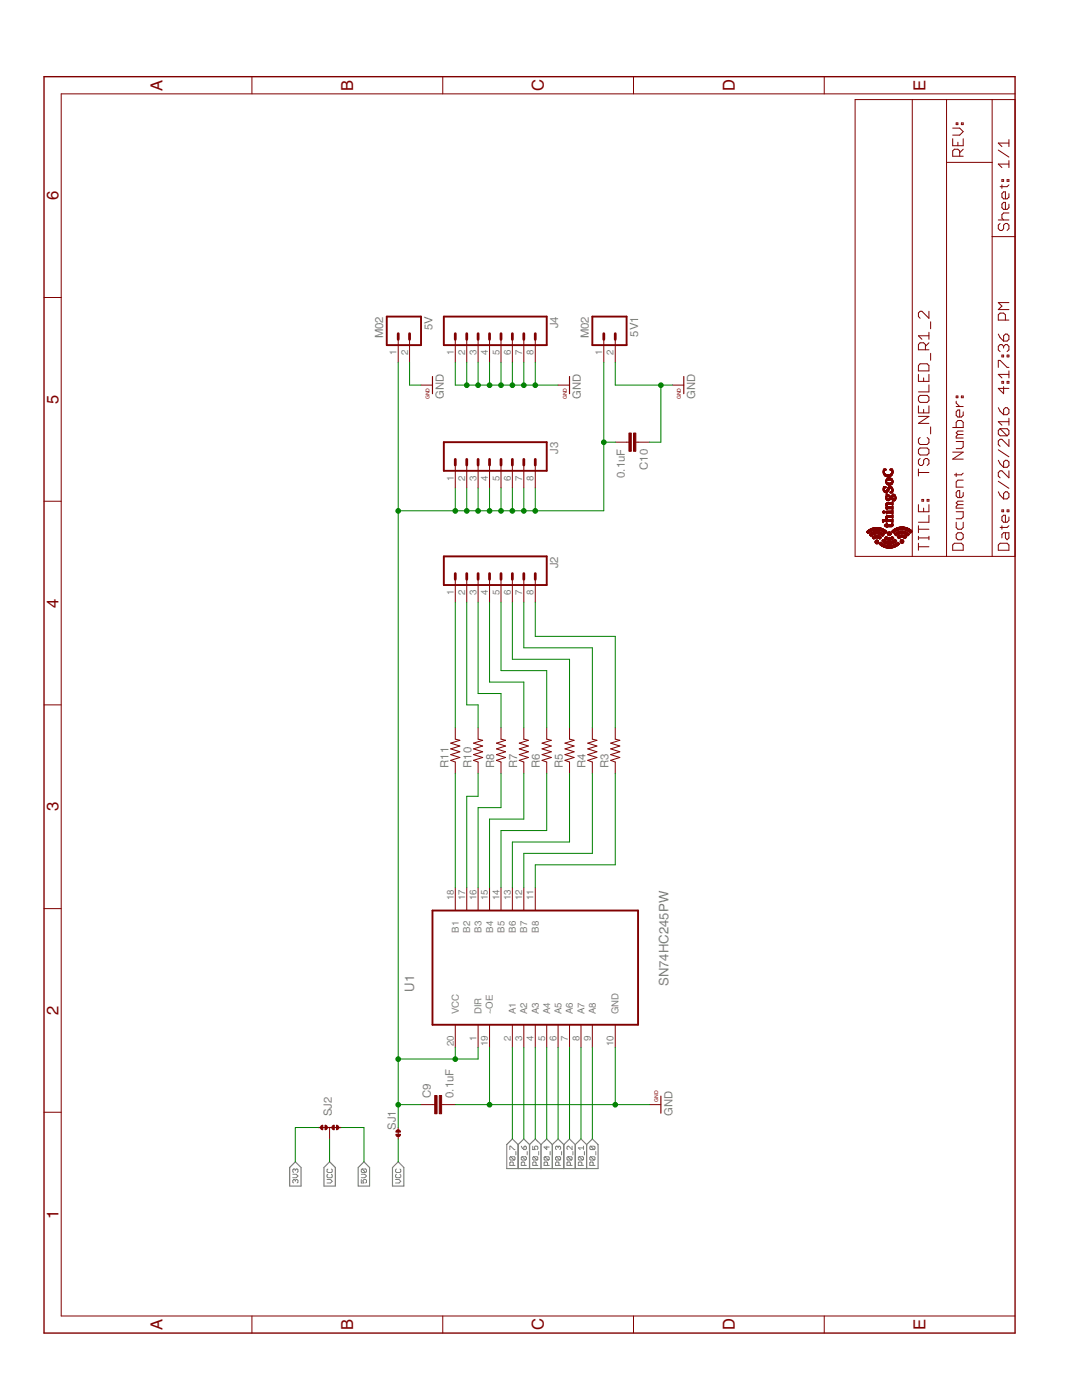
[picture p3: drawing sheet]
<svg xmlns="http://www.w3.org/2000/svg" width="216mm" height="279mm" viewBox="0 0 216 279" stroke-linecap="round" stroke-linejoin="round" font-family="sans-serif">
<defs><g id="words">
<g font-size="3.8" fill="#800000">
<text x="32.4" y="18.1" transform="rotate(-90 32.4 18.1)">A</text>
<text x="70.5" y="18.1" transform="rotate(-90 70.5 18.1)">B</text>
<text x="108.5" y="18.2" transform="rotate(-90 108.5 18.2)">C</text>
<text x="146.6" y="18.2" transform="rotate(-90 146.6 18.2)">D</text>
<text x="184.7" y="18.1" transform="rotate(-90 184.7 18.1)">E</text>
<text x="11.7" y="40" transform="rotate(-90 11.7 40)">6</text>
<text x="11.7" y="80.6" transform="rotate(-90 11.7 80.6)">5</text>
<text x="11.7" y="121.3" transform="rotate(-90 11.7 121.3)">4</text>
<text x="11.7" y="161.9" transform="rotate(-90 11.7 161.9)">3</text>
<text x="11.7" y="202.6" transform="rotate(-90 11.7 202.6)">2</text>
<text x="11.7" y="243.2" transform="rotate(-90 11.7 243.2)">1</text>
<text x="32.4" y="265.4" transform="rotate(-90 32.4 265.4)">A</text>
<text x="70.5" y="265.4" transform="rotate(-90 70.5 265.4)">B</text>
<text x="108.5" y="265.5" transform="rotate(-90 108.5 265.5)">C</text>
<text x="146.6" y="265.5" transform="rotate(-90 146.6 265.5)">D</text>
<text x="184.7" y="265.4" transform="rotate(-90 184.7 265.4)">E</text>
</g>
<g font-size="3" fill="#808080">
<text x="82.7" y="197.9" transform="rotate(-90 82.7 197.9)">U1</text>
<text x="133.4" y="196.8" transform="rotate(-90 133.4 196.8)">SN74HC245PW</text>
</g>
<g font-size="2.6" fill="#808080">
<text x="86.3" y="65.9" transform="rotate(-90 86.3 65.9)">5V</text>
<text x="111.4" y="65.5" transform="rotate(-90 111.4 65.5)">J4</text>
<text x="76.5" y="67.5" transform="rotate(-90 76.5 67.5)">M02</text>
<text x="117.5" y="67.5" transform="rotate(-90 117.5 67.5)">M02</text>
<text x="127.3" y="67.2" transform="rotate(-90 127.3 67.2)">5V1</text>
<text x="88.6" y="79.6" transform="rotate(-90 88.6 79.6)">GND</text>
<text x="115.9" y="79.6" transform="rotate(-90 115.9 79.6)">GND</text>
<text x="138.7" y="79.6" transform="rotate(-90 138.7 79.6)">GND</text>
<text x="111.4" y="90.6" transform="rotate(-90 111.4 90.6)">J3</text>
<text x="124.7" y="95.4" transform="rotate(-90 124.7 95.4)">0.1uF</text>
<text x="129.2" y="93.7" transform="rotate(-90 129.2 93.7)">C10</text>
<text x="111.4" y="113.4" transform="rotate(-90 111.4 113.4)">J2</text>
<text x="89.5" y="153.2" transform="rotate(-90 89.5 153.2)">R11</text>
<text x="94.1" y="153.2" transform="rotate(-90 94.1 153.2)">R10</text>
<text x="98.6" y="153.2" transform="rotate(-90 98.6 153.2)">R8</text>
<text x="103.2" y="153.2" transform="rotate(-90 103.2 153.2)">R7</text>
<text x="107.7" y="153.2" transform="rotate(-90 107.7 153.2)">R6</text>
<text x="112.3" y="153.2" transform="rotate(-90 112.3 153.2)">R5</text>
<text x="116.9" y="153.2" transform="rotate(-90 116.9 153.2)">R4</text>
<text x="121.4" y="153.2" transform="rotate(-90 121.4 153.2)">R3</text>
<text x="85.9" y="219.1" transform="rotate(-90 85.9 219.1)">C9</text>
<text x="90.5" y="219.1" transform="rotate(-90 90.5 219.1)">0.1uF</text>
<text x="66.2" y="222.7" transform="rotate(-90 66.2 222.7)">SJ2</text>
<text x="79" y="225.5" transform="rotate(-90 79 225.5)">SJ1</text>
<text x="134.2" y="222.7" transform="rotate(-90 134.2 222.7)">GND</text>
</g>
<g font-size="2.2" fill="#808080">
<text x="79.1" y="70.9" transform="rotate(-90 79.1 70.9)">1</text>
<text x="81.4" y="70.9" transform="rotate(-90 81.4 70.9)">2</text>
<text x="90.5" y="70.9" transform="rotate(-90 90.5 70.9)">1</text>
<text x="92.8" y="70.9" transform="rotate(-90 92.8 70.9)">2</text>
<text x="95.1" y="70.9" transform="rotate(-90 95.1 70.9)">3</text>
<text x="97.4" y="70.9" transform="rotate(-90 97.4 70.9)">4</text>
<text x="99.6" y="70.9" transform="rotate(-90 99.6 70.9)">5</text>
<text x="101.9" y="70.9" transform="rotate(-90 101.9 70.9)">6</text>
<text x="104.2" y="70.9" transform="rotate(-90 104.2 70.9)">7</text>
<text x="106.5" y="70.9" transform="rotate(-90 106.5 70.9)">8</text>
<text x="120.2" y="70.9" transform="rotate(-90 120.2 70.9)">1</text>
<text x="122.4" y="70.9" transform="rotate(-90 122.4 70.9)">2</text>
<text x="90.5" y="96" transform="rotate(-90 90.5 96)">1</text>
<text x="92.8" y="96" transform="rotate(-90 92.8 96)">2</text>
<text x="95.1" y="96" transform="rotate(-90 95.1 96)">3</text>
<text x="97.4" y="96" transform="rotate(-90 97.4 96)">4</text>
<text x="99.6" y="96" transform="rotate(-90 99.6 96)">5</text>
<text x="101.9" y="96" transform="rotate(-90 101.9 96)">6</text>
<text x="104.2" y="96" transform="rotate(-90 104.2 96)">7</text>
<text x="106.5" y="96" transform="rotate(-90 106.5 96)">8</text>
<text x="90.5" y="118.8" transform="rotate(-90 90.5 118.8)">1</text>
<text x="92.8" y="118.8" transform="rotate(-90 92.8 118.8)">2</text>
<text x="95.1" y="118.8" transform="rotate(-90 95.1 118.8)">3</text>
<text x="97.4" y="118.8" transform="rotate(-90 97.4 118.8)">4</text>
<text x="99.6" y="118.8" transform="rotate(-90 99.6 118.8)">5</text>
<text x="101.9" y="118.8" transform="rotate(-90 101.9 118.8)">6</text>
<text x="104.2" y="118.8" transform="rotate(-90 104.2 118.8)">7</text>
<text x="106.5" y="118.8" transform="rotate(-90 106.5 118.8)">8</text>
<text x="90.5" y="179.6" transform="rotate(-90 90.5 179.6)">18</text>
<text x="92.8" y="179.6" transform="rotate(-90 92.8 179.6)">17</text>
<text x="95.1" y="179.6" transform="rotate(-90 95.1 179.6)">16</text>
<text x="97.4" y="179.6" transform="rotate(-90 97.4 179.6)">15</text>
<text x="99.6" y="179.6" transform="rotate(-90 99.6 179.6)">14</text>
<text x="101.9" y="179.6" transform="rotate(-90 101.9 179.6)">13</text>
<text x="104.2" y="179.6" transform="rotate(-90 104.2 179.6)">12</text>
<text x="106.5" y="179.6" transform="rotate(-90 106.5 179.6)">11</text>
<text x="91.5" y="186.2" transform="rotate(-90 91.5 186.2)">B1</text>
<text x="93.8" y="186.2" transform="rotate(-90 93.8 186.2)">B2</text>
<text x="96.1" y="186.2" transform="rotate(-90 96.1 186.2)">B3</text>
<text x="98.4" y="186.2" transform="rotate(-90 98.4 186.2)">B4</text>
<text x="100.7" y="186.2" transform="rotate(-90 100.7 186.2)">B5</text>
<text x="102.9" y="186.2" transform="rotate(-90 102.9 186.2)">B6</text>
<text x="105.2" y="186.2" transform="rotate(-90 105.2 186.2)">B7</text>
<text x="107.5" y="186.2" transform="rotate(-90 107.5 186.2)">B8</text>
<text x="91.5" y="202.4" transform="rotate(-90 91.5 202.4)">VCC</text>
<text x="96.1" y="202.4" transform="rotate(-90 96.1 202.4)">DIR</text>
<text x="98.4" y="202.4" transform="rotate(-90 98.4 202.4)">~OE</text>
<text x="102.9" y="202.4" transform="rotate(-90 102.9 202.4)">A1</text>
<text x="105.2" y="202.4" transform="rotate(-90 105.2 202.4)">A2</text>
<text x="107.5" y="202.4" transform="rotate(-90 107.5 202.4)">A3</text>
<text x="109.8" y="202.4" transform="rotate(-90 109.8 202.4)">A4</text>
<text x="112" y="202.4" transform="rotate(-90 112 202.4)">A5</text>
<text x="114.3" y="202.4" transform="rotate(-90 114.3 202.4)">A6</text>
<text x="116.6" y="202.4" transform="rotate(-90 116.6 202.4)">A7</text>
<text x="118.9" y="202.4" transform="rotate(-90 118.9 202.4)">A8</text>
<text x="123.4" y="202.4" transform="rotate(-90 123.4 202.4)">GND</text>
<text x="90.5" y="208.8" transform="rotate(-90 90.5 208.8)">20</text>
<text x="95.1" y="207.7" transform="rotate(-90 95.1 207.7)">1</text>
<text x="97.4" y="208.8" transform="rotate(-90 97.4 208.8)">19</text>
<text x="101.9" y="207.7" transform="rotate(-90 101.9 207.7)">2</text>
<text x="104.2" y="207.7" transform="rotate(-90 104.2 207.7)">3</text>
<text x="106.5" y="207.7" transform="rotate(-90 106.5 207.7)">4</text>
<text x="108.8" y="207.7" transform="rotate(-90 108.8 207.7)">5</text>
<text x="111" y="207.7" transform="rotate(-90 111 207.7)">6</text>
<text x="113.3" y="207.7" transform="rotate(-90 113.3 207.7)">7</text>
<text x="115.6" y="207.7" transform="rotate(-90 115.6 207.7)">8</text>
<text x="117.9" y="207.7" transform="rotate(-90 117.9 207.7)">9</text>
<text x="122.4" y="208.8" transform="rotate(-90 122.4 208.8)">10</text>
</g>
<g font-size="1.2" fill="#800000">
<text x="85.7" y="79.7" transform="rotate(-90 85.7 79.7)">GND</text>
<text x="113.1" y="79.7" transform="rotate(-90 113.1 79.7)">GND</text>
<text x="135.9" y="79.7" transform="rotate(-90 135.9 79.7)">GND</text>
<text x="131.3" y="219.9" transform="rotate(-90 131.3 219.9)">GND</text>
</g>
</g></defs>
<g fill="none" stroke="#808080" stroke-width=".23">
<path d="M58.9 231.9l1.2 1.1v3.7h-2.3v-3.7zM65.8 231.9l1.1 1.1v3.7h-2.3v-3.7zM71.5 233l1.1-1.1 1.1 1.1v3.7h-2.2zM78.3 233l1.2-1.1 1.1 1.1v3.7h-2.3zM103.4 228.4l-1.2-1.1-1.1 1.1v4.8h18.2v-4.8l-1.1-1.1-1.1 1.1M103.4 228.4l1.1-1.1 1.2 1.1M103.4 228.4v4.8M105.7 228.4l1.1-1.1 1.1 1.1M105.7 228.4v4.8M107.9 228.4l1.2-1.1 1.1 1.1M107.9 228.4v4.8M110.2 228.4l1.2-1.1 1.1 1.1"/>
<path d="M110.2 228.4v4.8M112.5 228.4l1.1-1.1 1.2 1.1M112.5 228.4v4.8M114.8 228.4l1.1-1.1 1.2 1.1M114.8 228.4v4.8M117.1 228.4v4.8"/>
</g>
<g fill="none" stroke="#808080" stroke-width=".2">
<path d="M58.4 234.4h.7l.4 .3-.4 .3h-.7M58.9 235.6l-.1-.2-.4 .2v.3l.2 .2M58.9 235.6l.2-.2 .4 .2v.3l-.2 .2M58.9 233.5l-.1-.2-.4 .2v.3l.2 .2M58.9 233.5l.2-.2 .4 .2v.3l-.2 .2M58.9 233.5v.1M58.9 235.6v.2M65.3 235.4h.7l.3 .4-.3 .3h-.7M65.4 234.4l-.1 .1v.4l.1 .1h.7l.2-.1v-.4l-.2-.1M65.4 233.3l-.1 .2v.3l.1 .2h.7l.2-.2v-.3l-.2-.2M72.1 235.4v.7h.5l-.2-.3 .2-.4h.4l.1 .2v.3l-.1 .2M72.1 234.4h.7l.3 .3-.3 .3h-.7"/>
<path d="M72.3 233.3l-.2 .2v.3l.2 .2h.7M72.3 233.3h.7l.1 .2v.3l-.1 .2M72.3 233.3l.7 .7M78.9 235.4h.7l.4 .4-.4 .3h-.7M79.1 234.4l-.2 .1v.4l.2 .1h.7l.2-.1v-.4l-.2-.1M79.1 233.3l-.2 .2v.3l.2 .2h.7l.2-.2v-.3l-.2-.2M101.7 229.4v-.7l1.1 .7M101.9 230.8l-.2 .2v.4l.2 .1h.7M101.9 230.8h.7l.2 .2v.4l-.2 .1M101.9 230.8l.7 .7M102.4 232.6v-.5l-.2-.2h-.3l-.2 .2v.5h1.1M102.9 229.8v.7"/>
<path d="M104 228.7l.5 .7M104.2 230.8l-.2 .2v.4l.2 .1h.7M104.2 230.8h.7l.1 .2v.4l-.1 .1M104.2 230.8l.7 .7M104.5 228.9l.4-.2 .1 .2v.4l-.1 .1h-.4zM104.7 232.6v-.5l-.2-.2h-.3l-.2 .2v.5h1M105.2 229.8v.7M106.3 228.7v.7h.5l-.2-.3 .2-.4h.3l.2 .2v.4l-.2 .1M106.5 230.8l-.2 .2v.4l.2 .1h.6M106.5 230.8h.6l.2 .2v.4l-.2 .1M106.5 230.8l.6 .7M107 232.6v-.5l-.2-.2h-.3l-.2 .2v.5h1"/>
<path d="M107.5 229.8v.7M108.7 230.8l-.1 .2v.4l.1 .1h.7M108.7 230.8h.7l.2 .2v.4l-.2 .1M108.7 230.8l.7 .7M109.1 228.7v.7l-.5-.5h1M109.3 232.6v-.5l-.2-.2h-.4l-.1 .2v.5h1M109.8 229.8v.7M111 230.8l-.2 .2v.4l.2 .1h.7M111 230.8h.7l.2 .2v.4l-.2 .1M111 230.8l.7 .7M111.4 228.9l-.2-.2-.4 .2v.4l.2 .1M111.4 228.9l.1-.2 .4 .2v.4l-.2 .1"/>
<path d="M111.4 228.9v.2M111.5 232.6v-.5l-.1-.2h-.4l-.2 .2v.5h1.1M112.1 229.8v.7M113.3 230.8l-.2 .2v.4l.2 .1h.7M113.3 230.8h.7l.2 .2v.4l-.2 .1M113.3 230.8l.7 .7M113.8 232.6v-.5l-.2-.2h-.3l-.2 .2v.5h1.1M114.2 228.7v.7l-.7-.7-.4 .2v.4l.2 .1M114.3 229.8v.7M115.6 230.8l-.2 .2v.4l.2 .1h.7M115.6 230.8h.7l.1 .2v.4l-.1 .1M115.6 230.8l.7 .7"/>
<path d="M116.1 232.6v-.5l-.2-.2h-.3l-.2 .2v.5h1M116.4 228.7v.7M116.4 229.1h-1l.4 .3M116.6 229.8v.7M117.9 228.7l-.2 .2v.4l.2 .1h.6M117.9 230.8l-.2 .2v.4l.2 .1h.6M117.9 230.8h.6l.2 .2v.4l-.2 .1M117.9 228.7h.6l.2 .2v.4l-.2 .1M117.9 230.8l.6 .7M117.9 228.7l.6 .7M118.4 232.6v-.5l-.2-.2h-.3l-.2 .2v.5h1M118.9 229.8v.7"/>
</g>
<g fill="none" stroke="#800000" stroke-width=".2">
<path d="M50.3 15.3v3.4M88.3 15.3v3.4M126.4 15.3v3.4M164.5 15.3v3.4M170.6 19.9h31.9v91.1h-31.9zM182 19.9v91.1M188.9 19.9v91.1M198 19.9v91.1M202.5 18.7h-190.3v243.9h190.3M188.9 32.4h9.1M190.1 27.7v1.4h2.1v-1.4M190.1 25.6h1.4l.7 .7-.7 .7h-1.4"/>
<path d="M190.8 24.5h.3v.4h-.3zM191.1 28.4v.7M191.5 31.2v-1.1l-.4-.3h-.7l-.3 .3v1.1h2.1M191.8 24.5h.4v.4h-.4zM192.2 29.8l-.7 .7M199.2 30l2.1 1.3M199.9 35.9h.4v.3h-.4zM199.9 36.9v.7M201 35.9h.3v.3h-.3zM201.3 27.9v1.4M201.3 32v1.4M201.3 38.7v.6l-.3 .4h-.7l-.4-.4v-.6l.4-.4h.3v1.4"/>
<path d="M201.3 36.9l-.3 .4h-1.4M201.3 32.7h-2.1l.7 .7M201.3 28.6h-2.1l.7 .7M8.8 59.4h3.4M198 47.2h4.5M199.2 43.9h2.1M199.6 44.6l-.4 .3v.7l.4 .4h.3l.4-.4v-.7l.3-.3h.4l.3 .3v.7l-.3 .4M201.3 40.7v.7l-.3 .4h-.7l-.4-.4v-.7l.4-.3h.3v1.4M201.3 42.5h-1l-.4 .3v.7l.4 .4M79.5 67.7v4.6M81.7 67.7v4.6M84 76.9h2.3"/>
<path d="M90.8 67.7v4.6M93.1 67.7v4.6M95.4 67.7v4.6M97.7 67.7v4.6M100 67.7v4.6M102.2 67.7v4.6M104.5 67.7v4.6M106.8 67.7v4.6M111.4 76.9h2.2M120.5 67.7v4.6M122.8 67.7v4.6M134.2 76.9h2.2"/>
<path d="M183.3 74.7v1.4h2.1v-1.4M183.6 72.6h1.4l.4 .4v1h-2.1v-1zM183.6 78.9h1.4l.4 .3v.7l-.4 .4h-1.4l-.3-.4v-.7zM184.3 75.4v.7M184.7 69.8v-1l-.4-.4h-.7l-.3 .4v1h2.1M185.4 62.1v1.4l-1.4-1.4h-.4l-.3 .4v.7l.3 .3M185.4 66.3v1.4M185.4 76.8v1.4h-2.1M185.4 68.4l-.7 .7M185.4 67h-2.1l.7 .7M185.7 64.2v1.4M185.7 70.5v1.4"/>
<path d="M190.8 79h.3v.4h-.3zM191.8 79h.4v.4h-.4zM199.2 73.3v-1.4h.4l1.4 1.4h.3M199.2 66.7l.4 .7 .7 .7M199.9 70.9h.4v.3h-.4zM199.9 76.1h.4v.4h-.4zM200.3 67l.3-.3h.4l.3 .3v.7l-.3 .4h-.7zM200.3 69.1l.3-.3h.4l.3 .3v.7l-.3 .4M200.3 69.1l-.4-.3h-.3l-.4 .3v.7l.4 .4M200.3 69.1v.4M200.3 77.2v1.4l-1.1-1.1h2.1M200.6 63.9v-1.1l-.3-.3h-.7l-.4 .3v1.1h2.1"/>
<path d="M201 70.9h.3v.3h-.3zM201 76.1h.3v.4h-.3zM201.3 74v1.4M201.3 74.7h-2.1l.7 .7M201.3 60.4h-2.1l.7 .7-.7 .7h2.1M90.8 92.8v4.6M93.1 92.8v4.6M95.4 92.8v4.6M97.7 92.8v4.6M100 92.8v4.6M102.2 92.8v4.6M104.5 92.8v4.6"/>
<path d="M106.8 92.8v4.6M122.8 88.2h2.7M126.9 88.2h2.7M183.3 81v1.4h2.1v-1.4M183.3 93.6v1.4M183.3 94.3h2.1M183.3 83.1h2.1l-2.1 1.4h2.1M183.6 87.3l-.3 .4v.6l.3 .4h1.4l.4-.4v-.6l-.4-.4M183.6 89.4h1.4l.4 .3v.7l-.4 .4h-1.4l-.3-.4v-.7zM183.6 91.5l-.3 .3v.7l.3 .4h.4l.3-.4v-.7l.4-.3h.3l.4 .3v.7l-.4 .4M184 99.7h.3v.3h-.3zM184.3 81.7v.7"/>
<path d="M185 99.7h.4v.3h-.4zM185.7 85.2v1.4M190.1 85.3h2.1v-1l-.4-.4h-.7l-.3 .4v1M190.1 90.2h2.1l-2.1 1.4h2.1M190.8 88.1h1.4v1.1l-.4 .3h-1M190.8 80.1v.3l.7 .7M190.8 94.4v.7M190.8 81.1h1.4M191.1 86.7l-.3 .4v.3h1.4M191.1 86.7h1.1M192.2 82.2v.7l-.4 .3h-.7l-.3-.3v-.7l.3-.4h.4v1.4M192.2 98.3v.7l-.4 .3h-.7l-.3-.3v-.7l.3-.4h.4v1.4"/>
<path d="M192.2 95.8h-1.1l-.3 .4v1h1.4M192.2 94.4l-.4 .4h-1.4M192.2 86h-1.1l-.3 .4 .3 .3M199.2 98.1l.4 .7 .7 .8M199.2 96.1l2.1 1.4M199.2 91.9l.4 .7 .7 .7M199.2 89.8l2.1 1.4M199.2 81.4l.4 .7 .7 .7M199.6 85.6h1.4l.3 .3v.7l-.3 .4M199.6 85.6l-.4 .3v.7l.4 .4h1.4M199.6 85.6l1.4 1.4M200.3 81.7l.3-.3h.4l.3 .3v.7l-.3 .4h-.7z"/>
<path d="M200.3 92.2l.3-.3h.4l.3 .3v.7l-.3 .4h-.7zM200.3 98.5l.3-.4h.4l.3 .4v.7l-.3 .4h-.7zM201.3 83.5v1.4M201.3 87.7v1.4l-1.4-1.4h-.3l-.4 .3v.7l.4 .4M201.3 94v1.4l-1.4-1.4h-.3l-.4 .3v.7l.4 .4M201.3 84.2h-2.1l.7 .7M8.8 100h3.4M90.8 115.6v4.6M93.1 115.6v4.6M95.4 115.6v4.6M97.7 115.6v4.6M100 115.6v4.6"/>
<path d="M102.2 115.6v4.6M104.5 115.6v4.6M106.8 115.6v4.6M183.3 100.7v1.4h2.1v-1.4M183.3 109.1h2.1M183.3 104.9v1.4M183.3 107v.7M183.3 108.4v1.4M183.3 107.4h2.1M183.3 105.6h2.1M184.3 101.4v.7M185.4 102.8v1.4h-2.1"/>
<path d="M185.4 107v.7M190.4 108.4h1.4l.4 .4v1h-2.1v-1zM190.8 102.1h1.4v1.1l-.4 .3h-1M190.8 104.2v1.1l.3 .3h.7l.4-.3v-1.1M191.1 106.3h.7l.4 .4v.7l-.4 .3h-.7l-.3-.3v-.7zM191.1 100.7l-.3 .4v.3h1.4M191.1 100.7h1.1M192.2 100h-1.1l-.3 .4 .3 .3M199.2 108.8l.4-.4h1.4l.3 .4v1h-2.1zM199.9 101.8h.4v.3h-.4zM199.9 104.9v.7M200.6 106.3v1.1l.4 .3 .3-.3v-1.1h-1l-.4 .4v.7"/>
<path d="M201 101.8h.3v.3h-.3zM201.3 103.2v.7l-.3 .3h-.7l-.4-.3v-.7l.4-.4h.3v1.4M201.3 104.9l-.3 .4h-1.4M8.8 140.7h3.4M90.8 145.2v2.3l1 .2-1.9 .6 1.9 .6-1.9 .6 1.9 .5-1.9 .6 1.9 .6-1.9 .5 .9 .4v2.2M95.4 145.2v2.3l.9 .2-1.8 .6 1.8 .6-1.8 .6 1.8 .5-1.8 .6 1.8 .6-1.8 .5 .9 .4v2.2M100 145.2v2.3l.9 .2-1.8 .6 1.8 .6-1.8 .6 1.8 .5-1.8 .6 1.8 .6-1.8 .5 .9 .4v2.2M104.5 145.2v2.3l.9 .2-1.8 .6 1.8 .6-1.8 .6 1.8 .5-1.8 .6 1.8 .6-1.8 .5 .9 .4v2.2M109.1 145.2v2.3l.9 .2-1.8 .6 1.8 .6-1.8 .6 1.8 .5-1.8 .6 1.8 .6-1.8 .5 .9 .4v2.2M113.6 145.2v2.3l1 .2-1.9 .6 1.9 .6-1.9 .6 1.9 .5-1.9 .6 1.9 .6-1.9 .5 .9 .4v2.2M118.2 145.2v2.3l.9 .2-1.8 .6 1.8 .6-1.8 .6 1.8 .5-1.8 .6 1.8 .6-1.8 .5 .9 .4v2.2M122.8 145.2v2.3l.9 .2-1.8 .6 1.8 .6-1.8 .6 1.8 .5-1.8 .6 1.8 .6-1.8 .5 .9 .4v2.2"/>
<path d="M90.8 177.1v4.6M93.1 177.1v4.6M95.4 177.1v4.6M97.7 177.1v4.6M100 177.1v4.6M102.2 177.1v4.6M104.5 177.1v4.6M106.8 177.1v4.6M8.8 181.3h3.4M90.8 204.5v4.6M95.4 204.5v4.6M97.7 204.5v4.6"/>
<path d="M102.2 204.5v4.6M104.5 204.5v4.6M106.8 204.5v4.6M109.1 204.5v4.6M111.4 204.5v4.6M113.6 204.5v4.6M115.9 204.5v4.6M118.2 204.5v4.6M122.8 204.5v4.6M8.8 222h3.4M63.5 225h.7M65.3 225h.9"/>
<path d="M65.8 225v2.3M67.4 225h.7M79.5 225v.5M79.5 226.6v.7M84 220.5h2.7M88.1 220.5h2.7M129.6 220.5h2.3M50.3 262.6v3.4M88.3 262.6v3.4M126.4 262.6v3.4M164.5 262.6v3.4"/>
</g>
<path d="M77.2 63.2h6.8v5.7h-6.8zM88.6 63.2h20.5v5.7h-20.5zM118.2 63.2h6.8v5.7h-6.8zM88.6 88.2h20.5v5.8h-20.5zM88.6 111h20.5v5.8h-20.5zM86.3 181.7h41v22.8h-41z" fill="none" stroke="#800000" stroke-width=".38"/>
<path d="M8.8 15.3h193.7v250.7h-193.7z" fill="none" stroke="#800000" stroke-width=".28"/>
<path d="M86.3 75.1v3.5M113.6 75.1v3.5M136.4 75.1v3.5M131.9 218.8v3.4M63.5 225h4.6M79.5 225.9v.5" fill="none" stroke="#800000" stroke-width=".23"/>
<g fill="#800000" stroke="#800000" stroke-width=".2">
<path d="M87.7 218.6h.4v3.7h-.4z"/>
<path d="M86.7 218.6h.5v3.7h-.5z"/>
<path d="M181.9 106l.1 .1z"/>
<path d="M181.9 105.9v.3z"/>
<path d="M181.8 105.9l.1 .3z"/>
<path d="M181.8 105.8v.5z"/>
<path d="M181.7 105.8l.1 .5z"/>
<path d="M181.7 105.8l.1 .6z"/>
<path d="M181.7 105.7v.7z"/>
<path d="M181.6 105.7l.1 .7z"/>
<path d="M181.6 105.7l.1 .6z"/>
<path d="M181.6 105.7v.6z"/>
<path d="M181.5 105.6l.1 .7z"/>
<path d="M181.5 105.6v.7z"/>
<path d="M181.5 105.6v.6z"/>
<path d="M181.4 105.6l.1 .6z"/>
<path d="M181.4 106.6v.1z"/>
<path d="M181.4 105.6v.6z"/>
<path d="M181.4 106.5v.2z"/>
<path d="M181.4 105.5v.6z"/>
<path d="M181.3 106.5l.1 .2z"/>
<path d="M181.3 105.5l.1 .6z"/>
<path d="M181.3 106.5v.3z"/>
<path d="M181.3 105.5v.6z"/>
<path d="M181.3 106.4v.4z"/>
<path d="M181.2 106.4l.1 .4z"/>
<path d="M181.2 105.5l.1 .5z"/>
<path d="M181.2 106.4l.1 .5z"/>
<path d="M181.2 106.4v.5z"/>
<path d="M181.2 105.5v.5z"/>
<path d="M181.2 105.4v.6z"/>
<path d="M181.1 106.4l.1 .5z"/>
<path d="M181.1 105.4l.1 .6z"/>
<path d="M181.1 106.3l.1 .6z"/>
<path d="M181.1 106.3v.6z"/>
<path d="M181.1 105.4v.6z"/>
<path d="M181 106.3l.1 .6z"/>
<path d="M181 105.4l.1 .5z"/>
<path d="M181 106.3v.6z"/>
<path d="M181 105.4v.5z"/>
<path d="M181 106.3v.5z"/>
<path d="M180.9 106.3l.1 .5z"/>
<path d="M180.9 105.3l.1 .6z"/>
<path d="M180.9 106.2l.1 .6z"/>
<path d="M180.9 106.2v.6z"/>
<path d="M180.9 105.3v.6z"/>
<path d="M180.9 106.2v.5z"/>
<path d="M180.8 106.2l.1 .5z"/>
<path d="M180.8 105.3l.1 .5z"/>
<path d="M180.8 107.1l.1 .2z"/>
<path d="M180.8 107.1v.2z"/>
<path d="M180.8 106.2v.5z"/>
<path d="M180.8 105.3v.5z"/>
<path d="M180.7 107.1l.1 .2z"/>
<path d="M180.7 106.2l.1 .5z"/>
<path d="M180.7 105.3l.1 .5z"/>
<path d="M180.7 107l.1 .3z"/>
<path d="M180.7 107v.4z"/>
<path d="M180.7 106.2v.5z"/>
<path d="M180.7 105.3v.5z"/>
<path d="M180.7 106.1v.5z"/>
<path d="M180.6 107l.1 .4z"/>
<path d="M180.6 106.1l.1 .5z"/>
<path d="M180.6 105.3l.1 .5z"/>
<path d="M180.6 107l.1 .5z"/>
<path d="M180.6 107v.5z"/>
<path d="M180.6 106.1v.5z"/>
<path d="M180.6 105.2v.5z"/>
<path d="M180.6 106.9v.6z"/>
<path d="M180.5 106.9l.1 .6z"/>
<path d="M180.5 106.1l.1 .5z"/>
<path d="M180.5 105.2l.1 .5z"/>
<path d="M180.5 106.9v.5z"/>
<path d="M180.5 106v.6z"/>
<path d="M180.5 105.2v.5z"/>
<path d="M180.4 106.9l.1 .5z"/>
<path d="M180.4 106l.1 .6z"/>
<path d="M180.4 105.2l.1 .5z"/>
<path d="M180.4 106.9v.5z"/>
<path d="M180.4 106v.5z"/>
<path d="M180.4 105.2v.5z"/>
<path d="M180.3 106.8l.1 .6z"/>
<path d="M180.3 106l.1 .5z"/>
<path d="M180.3 105.2l.1 .5z"/>
<path d="M180.3 106.8l.1 .5z"/>
<path d="M180.3 107.9v.3z"/>
<path d="M180.3 106.8v.5z"/>
<path d="M180.3 106v.5z"/>
<path d="M180.3 105.2v.5z"/>
<path d="M180.2 107.8l.1 .5z"/>
<path d="M180.2 106.8l.1 .5z"/>
<path d="M180.2 106l.1 .5z"/>
<path d="M180.2 105.2l.1 .5z"/>
<path d="M180.2 107.8v.5z"/>
<path d="M180.2 106.8v.5z"/>
<path d="M180.2 106v.5z"/>
<path d="M180.2 105.2v.5z"/>
<path d="M180.1 107.8l.1 .6z"/>
<path d="M180.1 106.8l.1 .5z"/>
<path d="M180.1 106l.1 .5z"/>
<path d="M180.1 105.2l.1 .5z"/>
<path d="M180.1 107.7l.1 .7z"/>
<path d="M180.1 107.7v.7z"/>
<path d="M180.1 106.8v.5z"/>
<path d="M180.1 106v.5z"/>
<path d="M180.1 105.2v.5z"/>
<path d="M180 107.7l.1 .7z"/>
<path d="M180 106.8l.1 .5z"/>
<path d="M180 106l.1 .5z"/>
<path d="M180 105.2l.1 .5z"/>
<path d="M180 107.7v.7z"/>
<path d="M180 106.8v.5z"/>
<path d="M180 106v.5z"/>
<path d="M180 105.2v.5z"/>
<path d="M179.9 107.7l.1 .7z"/>
<path d="M179.9 106.8l.1 .5z"/>
<path d="M179.9 106l.1 .5z"/>
<path d="M179.9 105.2l.1 .5z"/>
<path d="M179.9 107.7v.7z"/>
<path d="M179.9 106.8v.5z"/>
<path d="M179.9 106v.5z"/>
<path d="M179.9 105.2v.5z"/>
<path d="M179.8 107.7l.1 .7z"/>
<path d="M179.8 106.8l.1 .5z"/>
<path d="M179.8 106l.1 .5z"/>
<path d="M179.8 105.2l.1 .5z"/>
<path d="M179.8 107.7v.7z"/>
<path d="M179.8 106.8v.5z"/>
<path d="M179.8 106v.5z"/>
<path d="M179.8 105.2v.5z"/>
<path d="M179.7 107.8l.1 .6z"/>
<path d="M179.7 106.8l.1 .5z"/>
<path d="M179.7 106l.1 .5z"/>
<path d="M179.7 105.2l.1 .5z"/>
<path d="M179.7 107.8l.1 .5z"/>
<path d="M179.7 107.8v.5z"/>
<path d="M179.7 106.8v.5z"/>
<path d="M179.7 106v.5z"/>
<path d="M179.7 105.2v.5z"/>
<path d="M179.7 107.9v.3z"/>
<path d="M179.6 107.9l.1 .3z"/>
<path d="M179.6 106.8l.1 .5z"/>
<path d="M179.6 106l.1 .5z"/>
<path d="M179.6 105.2l.1 .5z"/>
<path d="M179.6 106.8v.5z"/>
<path d="M179.6 106v.5z"/>
<path d="M179.6 105.2v.5z"/>
<path d="M179.6 106.8v.6z"/>
<path d="M179.5 106.9l.1 .5z"/>
<path d="M179.5 106l.1 .5z"/>
<path d="M179.5 105.2l.1 .5z"/>
<path d="M179.5 106.9v.5z"/>
<path d="M179.5 106v.5z"/>
<path d="M179.5 105.2v.5z"/>
<path d="M179.5 106v.6z"/>
<path d="M179.4 106.9l.1 .5z"/>
<path d="M179.4 106l.1 .6z"/>
<path d="M179.4 105.2l.1 .5z"/>
<path d="M179.4 108.5l.1 .1z"/>
<path d="M179.4 106.9l.1 .6z"/>
<path d="M179.4 106.1l.1 .5z"/>
<path d="M179.4 108.4v.2z"/>
<path d="M179.4 106.9v.6z"/>
<path d="M179.4 106.1v.5z"/>
<path d="M179.4 105.2v.5z"/>
<path d="M179.3 108.4l.1 .2z"/>
<path d="M179.3 106.9l.1 .6z"/>
<path d="M179.3 106.1l.1 .5z"/>
<path d="M179.3 105.2l.1 .5z"/>
<path d="M179.3 108.4l.1 .3z"/>
<path d="M179.3 107l.1 .5z"/>
<path d="M179.3 108.3v.4z"/>
<path d="M179.3 107v.5z"/>
<path d="M179.3 106.1v.5z"/>
<path d="M179.3 105.3v.5z"/>
<path d="M179.3 107v.4z"/>
<path d="M179.2 108.3l.1 .5z"/>
<path d="M179.2 107l.1 .4z"/>
<path d="M179.2 106.1l.1 .5z"/>
<path d="M179.2 105.3l.1 .5z"/>
<path d="M179.2 108.3v.5z"/>
<path d="M179.2 107v.4z"/>
<path d="M179.2 106.2v.5z"/>
<path d="M179.2 105.3v.5z"/>
<path d="M179.2 108.2v.6z"/>
<path d="M179.2 107v.3z"/>
<path d="M179.2 107.1v.2z"/>
<path d="M179.1 108.2l.1 .7z"/>
<path d="M179.1 107.1l.1 .2z"/>
<path d="M179.1 106.2l.1 .5z"/>
<path d="M179.1 105.3l.1 .5z"/>
<path d="M179.1 108.2v.7z"/>
<path d="M179.1 107.1v.2z"/>
<path d="M179.1 106.2v.5z"/>
<path d="M179.1 105.3v.5z"/>
<path d="M179.1 108.3v.6z"/>
<path d="M179 108.3l.1 .6z"/>
<path d="M179 106.2l.1 .5z"/>
<path d="M179 105.3l.1 .6z"/>
<path d="M179 106.2l.1 .6z"/>
<path d="M179 108.3v.6z"/>
<path d="M179 106.2v.6z"/>
<path d="M179 105.3v.6z"/>
<path d="M179 108.4v.5z"/>
<path d="M179 105.4v.5z"/>
<path d="M178.9 108.4l.1 .6z"/>
<path d="M178.9 106.3l.1 .5z"/>
<path d="M178.9 105.4l.1 .5z"/>
<path d="M178.9 108.4v.6z"/>
<path d="M178.9 106.3v.6z"/>
<path d="M178.9 105.4v.5z"/>
<path d="M178.9 107.9v.1z"/>
<path d="M178.8 108.5l.1 .5z"/>
<path d="M178.8 107.9l.1 .2z"/>
<path d="M178.8 106.3l.1 .6z"/>
<path d="M178.8 105.4l.1 .6z"/>
<path d="M178.8 108.5l.1 .6z"/>
<path d="M178.8 108.5v.6z"/>
<path d="M178.8 107.8v.3z"/>
<path d="M178.8 106.3v.6z"/>
<path d="M178.8 105.4v.6z"/>
<path d="M178.8 106.4v.5z"/>
<path d="M178.8 105.5v.5z"/>
<path d="M178.8 99.2v.3z"/>
<path d="M178.7 108.5l.1 .6z"/>
<path d="M178.7 107.8l.1 .3z"/>
<path d="M178.7 106.4l.1 .5z"/>
<path d="M178.7 105.5l.1 .5z"/>
<path d="M178.7 99.1l.1 .6z"/>
<path d="M178.7 108.5v.6z"/>
<path d="M178.7 107.7v.5z"/>
<path d="M178.7 106.4v.5z"/>
<path d="M178.7 105.5v.5z"/>
<path d="M178.7 99v.7z"/>
<path d="M178.7 108.6v.5z"/>
<path d="M178.7 106.4v.4z"/>
<path d="M178.7 99v.8z"/>
<path d="M178.6 108.6l.1 .5z"/>
<path d="M178.6 107.7l.1 .5z"/>
<path d="M178.6 106.4l.1 .4z"/>
<path d="M178.6 105.5l.1 .6z"/>
<path d="M178.6 98.9l.1 .9z"/>
<path d="M178.6 106.5l.1 .3z"/>
<path d="M178.6 108.6v.5z"/>
<path d="M178.6 107.7v.5z"/>
<path d="M178.6 106.5v.3z"/>
<path d="M178.6 105.5v.6z"/>
<path d="M178.6 98.8v1.1z"/>
<path d="M178.6 108.6v.6z"/>
<path d="M178.6 106.5v.2z"/>
<path d="M178.6 99.4v.5z"/>
<path d="M178.6 98.8v.4z"/>
<path d="M178.6 105.6v.5z"/>
<path d="M178.6 99.5v.4z"/>
<path d="M178.6 98.8v.3z"/>
<path d="M178.5 108.6l.1 .6z"/>
<path d="M178.5 107.7l.1 .6z"/>
<path d="M178.5 106.5l.1 .2z"/>
<path d="M178.5 105.5l.1 .6z"/>
<path d="M178.5 99.5l.1 .4z"/>
<path d="M178.5 98.8l.1 .3z"/>
<path d="M178.5 108.7l.1 .5z"/>
<path d="M178.5 106.6l.1 .1z"/>
<path d="M178.5 105.6l.1 .6z"/>
<path d="M178.5 98.7l.1 .3z"/>
<path d="M178.5 108.7v.5z"/>
<path d="M178.5 107.7v.6z"/>
<path d="M178.5 105.6v.6z"/>
<path d="M178.5 99.5v.4z"/>
<path d="M178.5 98.7v.4z"/>
<path d="M178.5 99.6v.3z"/>
<path d="M178.5 98.7v.3z"/>
<path d="M178.5 107.8v.6z"/>
<path d="M178.5 99.6v.4z"/>
<path d="M178.4 108.7l.1 .5z"/>
<path d="M178.4 107.8l.1 .5z"/>
<path d="M178.4 105.6l.1 .6z"/>
<path d="M178.4 99.6l.1 .4z"/>
<path d="M178.4 98.7l.1 .3z"/>
<path d="M178.4 108.7v.5z"/>
<path d="M178.4 107.8v.6z"/>
<path d="M178.4 105.6v.7z"/>
<path d="M178.4 99.6v.4z"/>
<path d="M178.4 98.7v.3z"/>
<path d="M178.4 99.6v.3z"/>
<path d="M178.4 105.7v.6z"/>
<path d="M178.3 108.7l.1 .5z"/>
<path d="M178.3 107.8l.1 .6z"/>
<path d="M178.3 105.7l.1 .6z"/>
<path d="M178.3 99.6l.1 .3z"/>
<path d="M178.3 98.6l.1 .4z"/>
<path d="M178.3 108.8l.1 .5z"/>
<path d="M178.3 107.9l.1 .5z"/>
<path d="M178.3 108.8v.5z"/>
<path d="M178.3 107.9v.5z"/>
<path d="M178.3 107.4v.1z"/>
<path d="M178.3 105.7v.6z"/>
<path d="M178.3 99.6v.3z"/>
<path d="M178.3 98.6v.4z"/>
<path d="M178.3 107.3v.2z"/>
<path d="M178.3 105.7v.7z"/>
<path d="M178.2 108.8l.1 .5z"/>
<path d="M178.2 107.9l.1 .5z"/>
<path d="M178.2 107.3l.1 .2z"/>
<path d="M178.2 105.7l.1 .7z"/>
<path d="M178.2 99.6l.1 .3z"/>
<path d="M178.2 98.6l.1 .4z"/>
<path d="M178.2 105.8l.1 .6z"/>
<path d="M178.2 108.8v.5z"/>
<path d="M178.2 107.9v.6z"/>
<path d="M178.2 107.3v.2z"/>
<path d="M178.2 105.8v.6z"/>
<path d="M178.2 99.6v.3z"/>
<path d="M178.2 98.6v.5z"/>
<path d="M178.2 107.2v.4z"/>
<path d="M178.2 105.8v.5z"/>
<path d="M178.2 104.6v.3z"/>
<path d="M178.2 99.5v.4z"/>
<path d="M178.2 98.7v.5z"/>
<path d="M178.2 97.7v.3z"/>
<path d="M178.2 96v.3z"/>
<path d="M178.2 94v.3z"/>
<path d="M178.1 108.8l.1 .5z"/>
<path d="M178.1 108l.1 .5z"/>
<path d="M178.1 107.2l.1 .4z"/>
<path d="M178.1 105.8l.1 .5z"/>
<path d="M178.1 104.5l.1 .5z"/>
<path d="M178.1 103.6l.1 .7z"/>
<path d="M178.1 102.7l.1 .7z"/>
<path d="M178.1 101.8l.1 .8z"/>
<path d="M178.1 101l.1 .7z"/>
<path d="M178.1 100.1l.1 .7z"/>
<path d="M178.1 99.5l.1 .3z"/>
<path d="M178.1 98.7l.1 .6z"/>
<path d="M178.1 97.5l.1 .6z"/>
<path d="M178.1 95.9l.1 .5z"/>
<path d="M178.1 93.9l.1 .6z"/>
<path d="M178.1 108.8v.5z"/>
<path d="M178.1 108v.5z"/>
<path d="M178.1 107.1v.5z"/>
<path d="M178.1 105.9v.4z"/>
<path d="M178.1 104.4v.6z"/>
<path d="M178.1 103.6v.7z"/>
<path d="M178.1 102.7v.7z"/>
<path d="M178.1 101.8v.8z"/>
<path d="M178.1 101v.7z"/>
<path d="M178.1 100.1v.7z"/>
<path d="M178.1 99.5v.3z"/>
<path d="M178.1 98.7v.7z"/>
<path d="M178.1 97.5v.7z"/>
<path d="M178.1 95.8v.6z"/>
<path d="M178.1 93.7v.9z"/>
<path d="M178.1 104.4v.7z"/>
<path d="M178.1 98.7v1.1z"/>
<path d="M178.1 97.4v.9z"/>
<path d="M178.1 95.8v.7z"/>
<path d="M178.1 105.9v.3z"/>
<path d="M178.1 98.7v1z"/>
<path d="M178.1 97.4v1z"/>
<path d="M178.1 95.7v.8z"/>
<path d="M178.1 93.6v1.1z"/>
<path d="M178 108.9l.1 .4z"/>
<path d="M178 108l.1 .5z"/>
<path d="M178 107.1l.1 .5z"/>
<path d="M178 105.9l.1 .3z"/>
<path d="M178 104.4l.1 .7z"/>
<path d="M178 103.6l.1 .7z"/>
<path d="M178 102.7l.1 .7z"/>
<path d="M178 101.8l.1 .8z"/>
<path d="M178 101l.1 .7z"/>
<path d="M178 100.1l.1 .7z"/>
<path d="M178 98.7l.1 1z"/>
<path d="M178 97.3l.1 1.1z"/>
<path d="M178 95.7l.1 .8z"/>
<path d="M178 93.6l.1 1.1z"/>
<path d="M178 108.8l.1 .5z"/>
<path d="M178 107.1l.1 .6z"/>
<path d="M178 106l.1 .2z"/>
<path d="M178 98.8l.1 .9z"/>
<path d="M178 95.6l.1 1z"/>
<path d="M178 108.8v.5z"/>
<path d="M178 108v.5z"/>
<path d="M178 107.1v.6z"/>
<path d="M178 106v.2z"/>
<path d="M178 104.4v.7z"/>
<path d="M178 103.7v.4z"/>
<path d="M178 102.9v.4z"/>
<path d="M178 102v.4z"/>
<path d="M178 101.2v.3z"/>
<path d="M178 100.3v.4z"/>
<path d="M178 98.8v.9z"/>
<path d="M178 97.3v1.1z"/>
<path d="M178 96.2v.4z"/>
<path d="M178 95.6v.4z"/>
<path d="M178 93.6v1.2z"/>
<path d="M178 106v.1z"/>
<path d="M178 102.9v.3z"/>
<path d="M178 97.9v.5z"/>
<path d="M178 97.3v.4z"/>
<path d="M178 94.3v.5z"/>
<path d="M178 93.6v.4z"/>
<path d="M177.9 108.8l.1 .5z"/>
<path d="M177.9 108l.1 .5z"/>
<path d="M177.9 107.1l.1 .6z"/>
<path d="M177.9 104.6l.1 .5z"/>
<path d="M177.9 103.7l.1 .4z"/>
<path d="M177.9 102.9l.1 .3z"/>
<path d="M177.9 102l.1 .4z"/>
<path d="M177.9 101.2l.1 .3z"/>
<path d="M177.9 100.3l.1 .4z"/>
<path d="M177.9 98.9l.1 .8z"/>
<path d="M177.9 98l.1 .4z"/>
<path d="M177.9 97.2l.1 .4z"/>
<path d="M177.9 96.3l.1 .3z"/>
<path d="M177.9 95.6l.1 .3z"/>
<path d="M177.9 94.3l.1 .5z"/>
<path d="M177.9 93.6l.1 .3z"/>
<path d="M177.9 108.9l.1 .4z"/>
<path d="M177.9 108.1l.1 .5z"/>
<path d="M177.9 107.2l.1 .5z"/>
<path d="M177.9 104.7l.1 .4z"/>
<path d="M177.9 99l.1 .7z"/>
<path d="M177.9 98.1l.1 .3z"/>
<path d="M177.9 96.3l.1 .4z"/>
<path d="M177.9 95.5l.1 .4z"/>
<path d="M177.9 94.4l.1 .4z"/>
<path d="M177.9 108.9v.4z"/>
<path d="M177.9 108.1v.5z"/>
<path d="M177.9 107.2v.5z"/>
<path d="M177.9 104.7v.4z"/>
<path d="M177.9 103.7v.4z"/>
<path d="M177.9 102.9v.3z"/>
<path d="M177.9 102v.4z"/>
<path d="M177.9 101.2v.3z"/>
<path d="M177.9 100.3v.4z"/>
<path d="M177.9 99.1v.6z"/>
<path d="M177.9 98.1v.3z"/>
<path d="M177.9 97.2v.4z"/>
<path d="M177.9 96.3v.4z"/>
<path d="M177.9 95.5v.4z"/>
<path d="M177.9 94.4v.5z"/>
<path d="M177.9 93.6v.3z"/>
<path d="M177.9 108.1v.4z"/>
<path d="M177.9 99.2v.5z"/>
<path d="M177.9 94.5v.4z"/>
<path d="M177.9 108.9v.5z"/>
<path d="M177.9 99.4v.3z"/>
<path d="M177.9 97.2v.3z"/>
<path d="M177.8 108.9l.1 .5z"/>
<path d="M177.8 108.1l.1 .5z"/>
<path d="M177.8 107.2l.1 .5z"/>
<path d="M177.8 104.7l.1 .4z"/>
<path d="M177.8 103.7l.1 .4z"/>
<path d="M177.8 102.9l.1 .3z"/>
<path d="M177.8 102l.1 .4z"/>
<path d="M177.8 101.2l.1 .3z"/>
<path d="M177.8 100.3l.1 .4z"/>
<path d="M177.8 99.4l.1 .3z"/>
<path d="M177.8 98.1l.1 .3z"/>
<path d="M177.8 97.2l.1 .3z"/>
<path d="M177.8 96.4l.1 .3z"/>
<path d="M177.8 95.5l.1 .4z"/>
<path d="M177.8 94.5l.1 .4z"/>
<path d="M177.8 93.6l.1 .3z"/>
<path d="M177.8 108.9v.5z"/>
<path d="M177.8 108.1v.5z"/>
<path d="M177.8 107.2v.5z"/>
<path d="M177.8 104.8v.3z"/>
<path d="M177.8 103.7v.4z"/>
<path d="M177.8 102.9v.3z"/>
<path d="M177.8 102v.4z"/>
<path d="M177.8 101.2v.3z"/>
<path d="M177.8 100.3v.4z"/>
<path d="M177.8 99.4v.3z"/>
<path d="M177.8 98.1v.3z"/>
<path d="M177.8 97.1v.4z"/>
<path d="M177.8 96.4v.3z"/>
<path d="M177.8 95.5v.4z"/>
<path d="M177.8 94.6v.4z"/>
<path d="M177.8 93.6v.3z"/>
<path d="M177.8 107.3v.5z"/>
<path d="M177.8 106.4v.2z"/>
<path d="M177.8 99.5v.2z"/>
<path d="M177.8 96.4v.4z"/>
<path d="M177.8 95.5v.3z"/>
<path d="M177.8 93.6v.2z"/>
<path d="M177.8 106.3v.4z"/>
<path d="M177.7 108.9l.1 .5z"/>
<path d="M177.7 108.1l.1 .5z"/>
<path d="M177.7 107.3l.1 .5z"/>
<path d="M177.7 106.3l.1 .4z"/>
<path d="M177.7 104.8l.1 .3z"/>
<path d="M177.7 103.7l.1 .4z"/>
<path d="M177.7 102.9l.1 .3z"/>
<path d="M177.7 102l.1 .4z"/>
<path d="M177.7 101.2l.1 .3z"/>
<path d="M177.7 100.3l.1 .4z"/>
<path d="M177.7 99.5l.1 .1z"/>
<path d="M177.7 98.1l.1 .3z"/>
<path d="M177.7 97.1l.1 .4z"/>
<path d="M177.7 96.4l.1 .4z"/>
<path d="M177.7 95.4l.1 .4z"/>
<path d="M177.7 94.6l.1 .4z"/>
<path d="M177.7 93.6l.1 .2z"/>
<path d="M177.7 99.4l.1 .2z"/>
<path d="M177.7 108.9v.5z"/>
<path d="M177.7 108.1v.5z"/>
<path d="M177.7 107.3v.5z"/>
<path d="M177.7 106.3v.5z"/>
<path d="M177.7 104.8v.3z"/>
<path d="M177.7 103.7v.4z"/>
<path d="M177.7 102.9v.3z"/>
<path d="M177.7 102v.4z"/>
<path d="M177.7 101.2v.3z"/>
<path d="M177.7 100.3v.4z"/>
<path d="M177.7 99.4v.2z"/>
<path d="M177.7 98.1v.3z"/>
<path d="M177.7 97.1v.4z"/>
<path d="M177.7 96.4v.4z"/>
<path d="M177.7 95.4v.4z"/>
<path d="M177.7 94.6v.4z"/>
<path d="M177.7 93.6v.2z"/>
<path d="M177.7 106.2v.6z"/>
<path d="M177.7 94.6v.5z"/>
<path d="M177.7 99.2v.4z"/>
<path d="M177.7 94.7v.4z"/>
<path d="M177.6 108.9l.1 .5z"/>
<path d="M177.6 108.1l.1 .5z"/>
<path d="M177.6 107.3l.1 .5z"/>
<path d="M177.6 106.2l.1 .6z"/>
<path d="M177.6 104.8l.1 .3z"/>
<path d="M177.6 103.7l.1 .4z"/>
<path d="M177.6 102.9l.1 .3z"/>
<path d="M177.6 102l.1 .4z"/>
<path d="M177.6 101.2l.1 .3z"/>
<path d="M177.6 100.3l.1 .4z"/>
<path d="M177.6 99.1l.1 .5z"/>
<path d="M177.6 98.1l.1 .3z"/>
<path d="M177.6 97.1l.1 .4z"/>
<path d="M177.6 96.4l.1 .4z"/>
<path d="M177.6 95.4l.1 .4z"/>
<path d="M177.6 94.7l.1 .4z"/>
<path d="M177.6 93.6l.1 .2z"/>
<path d="M177.6 99l.1 .7z"/>
<path d="M177.6 108.9v.5z"/>
<path d="M177.6 108.1v.5z"/>
<path d="M177.6 107.3v.5z"/>
<path d="M177.6 106.2v.7z"/>
<path d="M177.6 104.8v.3z"/>
<path d="M177.6 103.7v.4z"/>
<path d="M177.6 102.9v.3z"/>
<path d="M177.6 102v.4z"/>
<path d="M177.6 101.2v.3z"/>
<path d="M177.6 100.3v.4z"/>
<path d="M177.6 99v.7z"/>
<path d="M177.6 98.1v.3z"/>
<path d="M177.6 97.1v.4z"/>
<path d="M177.6 96.4v.4z"/>
<path d="M177.6 95.4v.4z"/>
<path d="M177.6 94.7v.4z"/>
<path d="M177.6 93.6v.2z"/>
<path d="M177.5 108.9l.1 .5z"/>
<path d="M177.5 108.1l.1 .5z"/>
<path d="M177.5 107.3l.1 .5z"/>
<path d="M177.5 106.2l.1 .7z"/>
<path d="M177.5 104.8l.1 .3z"/>
<path d="M177.5 103.7l.1 .4z"/>
<path d="M177.5 102.9l.1 .3z"/>
<path d="M177.5 102l.1 .4z"/>
<path d="M177.5 101.2l.1 .3z"/>
<path d="M177.5 100.3l.1 .4z"/>
<path d="M177.5 98.9l.1 .9z"/>
<path d="M177.5 97.1l.1 .4z"/>
<path d="M177.5 96.4l.1 .4z"/>
<path d="M177.5 95.4l.1 .4z"/>
<path d="M177.5 94.7l.1 .4z"/>
<path d="M177.5 108.9v.5z"/>
<path d="M177.5 108.1v.5z"/>
<path d="M177.5 107.3v.5z"/>
<path d="M177.5 106.2v.7z"/>
<path d="M177.5 104.8v.3z"/>
<path d="M177.5 103.7v.4z"/>
<path d="M177.5 102.9v.3z"/>
<path d="M177.5 102v.4z"/>
<path d="M177.5 101.2v.3z"/>
<path d="M177.5 100.3v.4z"/>
<path d="M177.5 99.4v.4z"/>
<path d="M177.5 98.9v.4z"/>
<path d="M177.5 97.1v.5z"/>
<path d="M177.5 96.4v.4z"/>
<path d="M177.5 95.4v.4z"/>
<path d="M177.5 94.7v.4z"/>
<path d="M177.5 98.9v.3z"/>
<path d="M177.5 107.4v.4z"/>
<path d="M177.4 108.9l.1 .5z"/>
<path d="M177.4 108.1l.1 .5z"/>
<path d="M177.4 107.3l.1 .5z"/>
<path d="M177.4 106.1l.1 .8z"/>
<path d="M177.4 104.8l.1 .3z"/>
<path d="M177.4 103.7l.1 .4z"/>
<path d="M177.4 102.9l.1 .3z"/>
<path d="M177.4 102l.1 .4z"/>
<path d="M177.4 101.2l.1 .3z"/>
<path d="M177.4 100.3l.1 .4z"/>
<path d="M177.4 99.5l.1 .3z"/>
<path d="M177.4 98.8l.1 .4z"/>
<path d="M177.4 97.1l.1 .5z"/>
<path d="M177.4 96.4l.1 .4z"/>
<path d="M177.4 95.4l.1 .4z"/>
<path d="M177.4 94.7l.1 .4z"/>
<path d="M177.4 99.5l.1 .4z"/>
<path d="M177.4 97.1l.1 .6z"/>
<path d="M177.4 108.9v.5z"/>
<path d="M177.4 108.1v.5z"/>
<path d="M177.4 107.4v.4z"/>
<path d="M177.4 106.2v.7z"/>
<path d="M177.4 104.8v.3z"/>
<path d="M177.4 103.7v.4z"/>
<path d="M177.4 102.9v.3z"/>
<path d="M177.4 102v.4z"/>
<path d="M177.4 101.2v.3z"/>
<path d="M177.4 100.3v.4z"/>
<path d="M177.4 99.5v.4z"/>
<path d="M177.4 98.8v.4z"/>
<path d="M177.4 97.1v.6z"/>
<path d="M177.4 96.4v.4z"/>
<path d="M177.4 95.4v.4z"/>
<path d="M177.4 94.7v.4z"/>
<path d="M177.4 98.8v.3z"/>
<path d="M177.4 107.3v.5z"/>
<path d="M177.4 97.2v.6z"/>
<path d="M177.4 94.8v.3z"/>
<path d="M177.3 108.9l.1 .5z"/>
<path d="M177.3 108.1l.1 .5z"/>
<path d="M177.3 107.3l.1 .5z"/>
<path d="M177.3 106.2l.1 .7z"/>
<path d="M177.3 104.8l.1 .3z"/>
<path d="M177.3 103.7l.1 .4z"/>
<path d="M177.3 102.9l.1 .3z"/>
<path d="M177.3 102l.1 .4z"/>
<path d="M177.3 101.2l.1 .3z"/>
<path d="M177.3 100.3l.1 .4z"/>
<path d="M177.3 99.5l.1 .4z"/>
<path d="M177.3 98.8l.1 .3z"/>
<path d="M177.3 97.2l.1 .7z"/>
<path d="M177.3 96.4l.1 .4z"/>
<path d="M177.3 95.4l.1 .4z"/>
<path d="M177.3 94.8l.1 .4z"/>
<path d="M177.3 108.9v.5z"/>
<path d="M177.3 108.1v.5z"/>
<path d="M177.3 107.3v.5z"/>
<path d="M177.3 106.2v.7z"/>
<path d="M177.3 104.8v.3z"/>
<path d="M177.3 103.7v.4z"/>
<path d="M177.3 102.9v.3z"/>
<path d="M177.3 102v.4z"/>
<path d="M177.3 101.2v.3z"/>
<path d="M177.3 100.3v.4z"/>
<path d="M177.3 99.5v.4z"/>
<path d="M177.3 98.8v.3z"/>
<path d="M177.3 97.2v.7z"/>
<path d="M177.3 96.4v.4z"/>
<path d="M177.3 95.4v.4z"/>
<path d="M177.3 94.8v.4z"/>
<path d="M177.3 106.2v.6z"/>
<path d="M177.3 97.2v.8z"/>
<path d="M177.2 108.9l.1 .5z"/>
<path d="M177.2 108.1l.1 .5z"/>
<path d="M177.2 107.3l.1 .5z"/>
<path d="M177.2 106.2l.1 .6z"/>
<path d="M177.2 104.8l.1 .3z"/>
<path d="M177.2 103.7l.1 .4z"/>
<path d="M177.2 102.9l.1 .3z"/>
<path d="M177.2 102l.1 .4z"/>
<path d="M177.2 101.2l.1 .3z"/>
<path d="M177.2 100.3l.1 .4z"/>
<path d="M177.2 99.5l.1 .4z"/>
<path d="M177.2 98.8l.1 .3z"/>
<path d="M177.2 97.2l.1 .8z"/>
<path d="M177.2 96.4l.1 .4z"/>
<path d="M177.2 95.4l.1 .4z"/>
<path d="M177.2 94.8l.1 .4z"/>
<path d="M177.2 108.9v.5z"/>
<path d="M177.2 108.1v.5z"/>
<path d="M177.2 107.3v.5z"/>
<path d="M177.2 106.2v.6z"/>
<path d="M177.2 104.8v.3z"/>
<path d="M177.2 103.7v.4z"/>
<path d="M177.2 102.9v.3z"/>
<path d="M177.2 102v.4z"/>
<path d="M177.2 101.2v.3z"/>
<path d="M177.2 100.3v.4z"/>
<path d="M177.2 99.5v.4z"/>
<path d="M177.2 98.8v.3z"/>
<path d="M177.2 97.3v.7z"/>
<path d="M177.2 96.4v.4z"/>
<path d="M177.2 95.4v.4z"/>
<path d="M177.2 94.8v.4z"/>
<path d="M177.2 106.3v.5z"/>
<path d="M177.2 97.3v.8z"/>
<path d="M177.1 108.9l.1 .5z"/>
<path d="M177.1 108.1l.1 .5z"/>
<path d="M177.1 107.3l.1 .5z"/>
<path d="M177.1 106.3l.1 .5z"/>
<path d="M177.1 104.8l.1 .3z"/>
<path d="M177.1 103.7l.1 .4z"/>
<path d="M177.1 102.9l.1 .4z"/>
<path d="M177.1 102l.1 .4z"/>
<path d="M177.1 101.2l.1 .3z"/>
<path d="M177.1 100.3l.1 .4z"/>
<path d="M177.1 99.5l.1 .4z"/>
<path d="M177.1 98.8l.1 .3z"/>
<path d="M177.1 97.4l.1 .7z"/>
<path d="M177.1 96.4l.1 .4z"/>
<path d="M177.1 95.4l.1 .4z"/>
<path d="M177.1 94.8l.1 .4z"/>
<path d="M177.1 106.3l.1 .4z"/>
<path d="M177.1 97.4l.1 .8z"/>
<path d="M177.1 95.5l.1 .3z"/>
<path d="M177.1 108.9v.5z"/>
<path d="M177.1 108.1v.5z"/>
<path d="M177.1 107.3v.5z"/>
<path d="M177.1 106.4v.3z"/>
<path d="M177.1 104.8v.3z"/>
<path d="M177.1 103.7v.4z"/>
<path d="M177.1 102.9v.4z"/>
<path d="M177.1 102v.4z"/>
<path d="M177.1 101.2v.3z"/>
<path d="M177.1 100.3v.4z"/>
<path d="M177.1 99.5v.4z"/>
<path d="M177.1 98.8v.3z"/>
<path d="M177.1 97.5v.7z"/>
<path d="M177.1 96.4v.4z"/>
<path d="M177.1 95.5v.3z"/>
<path d="M177.1 94.8v.4z"/>
<path d="M177.1 106.4v.2z"/>
<path d="M177.1 96.4v.3z"/>
<path d="M177.1 95.5v.4z"/>
<path d="M177.1 107.2v.5z"/>
<path d="M177 108.9l.1 .5z"/>
<path d="M177 108.1l.1 .5z"/>
<path d="M177 107.2l.1 .5z"/>
<path d="M177 104.8l.1 .3z"/>
<path d="M177 103.7l.1 .4z"/>
<path d="M177 102.9l.1 .4z"/>
<path d="M177 102l.1 .4z"/>
<path d="M177 101.2l.1 .3z"/>
<path d="M177 100.4l.1 .3z"/>
<path d="M177 99.5l.1 .4z"/>
<path d="M177 98.8l.1 .3z"/>
<path d="M177 97.6l.1 .6z"/>
<path d="M177 96.3l.1 .4z"/>
<path d="M177 95.5l.1 .4z"/>
<path d="M177 94.8l.1 .4z"/>
<path d="M177 108.1l.1 .4z"/>
<path d="M177 102.9l.1 .5z"/>
<path d="M177 101.1l.1 .4z"/>
<path d="M177 100.4l.1 .4z"/>
<path d="M177 97.6l.1 .7z"/>
<path d="M177 94.8l.1 .3z"/>
<path d="M177 108.9v.4z"/>
<path d="M177 108.1v.4z"/>
<path d="M177 107.2v.5z"/>
<path d="M177 104.8v.3z"/>
<path d="M177 103.6v.5z"/>
<path d="M177 102.9v.5z"/>
<path d="M177 102v.4z"/>
<path d="M177 101v.5z"/>
<path d="M177 100.4v.4z"/>
<path d="M177 99.5v.4z"/>
<path d="M177 98.8v.4z"/>
<path d="M177 97.7v.6z"/>
<path d="M177 96.3v.4z"/>
<path d="M177 95.5v.4z"/>
<path d="M177 94.7v.4z"/>
<path d="M177 108.1v.5z"/>
<path d="M177 104.4v.9z"/>
<path d="M177 102.9v1.2z"/>
<path d="M177 102v.6z"/>
<path d="M177 100.3v1.4z"/>
<path d="M177 99.5v.3z"/>
<path d="M177 98.5v.7z"/>
<path d="M177 100.4v1.3z"/>
<path d="M177 97.8v.5z"/>
<path d="M177 96.3v.3z"/>
<path d="M177 95.6v.3z"/>
<path d="M176.9 108.8l.1 .5z"/>
<path d="M176.9 108l.1 .5z"/>
<path d="M176.9 107.1l.1 .6z"/>
<path d="M176.9 106.1l.1 .1z"/>
<path d="M176.9 104.4l.1 .9z"/>
<path d="M176.9 102.9l.1 1.2z"/>
<path d="M176.9 102l.1 .6z"/>
<path d="M176.9 100.4l.1 1.3z"/>
<path d="M176.9 99.4l.1 .4z"/>
<path d="M176.9 98.5l.1 .7z"/>
<path d="M176.9 97.8l.1 .5z"/>
<path d="M176.9 96.2l.1 .4z"/>
<path d="M176.9 95.6l.1 .4z"/>
<path d="M176.9 94.7l.1 .4z"/>
<path d="M176.9 108.8v.5z"/>
<path d="M176.9 108v.5z"/>
<path d="M176.9 107.1v.6z"/>
<path d="M176.9 106.1v.1z"/>
<path d="M176.9 104.4v.9z"/>
<path d="M176.9 103v1.1z"/>
<path d="M176.9 102v.6z"/>
<path d="M176.9 100.4v1.3z"/>
<path d="M176.9 99.4v.4z"/>
<path d="M176.9 98.5v.7z"/>
<path d="M176.9 97.8v.5z"/>
<path d="M176.9 96.2v.4z"/>
<path d="M176.9 95.6v.4z"/>
<path d="M176.9 94.7v.4z"/>
<path d="M176.9 106v.3z"/>
<path d="M176.9 103.7v.4z"/>
<path d="M176.9 103v.7z"/>
<path d="M176.9 101.2v.5z"/>
<path d="M176.9 100.4v.7z"/>
<path d="M176.9 98.5v.8z"/>
<path d="M176.9 97.9v.4z"/>
<path d="M176.9 95.6v1z"/>
<path d="M176.8 108.8l.1 .5z"/>
<path d="M176.8 108l.1 .5z"/>
<path d="M176.8 107.1l.1 .6z"/>
<path d="M176.8 106l.1 .3z"/>
<path d="M176.8 104.4l.1 .8z"/>
<path d="M176.8 103.7l.1 .4z"/>
<path d="M176.8 103l.1 .7z"/>
<path d="M176.8 102l.1 .5z"/>
<path d="M176.8 101.2l.1 .4z"/>
<path d="M176.8 100.4l.1 .7z"/>
<path d="M176.8 98.5l.1 1.2z"/>
<path d="M176.8 97.9l.1 .4z"/>
<path d="M176.8 95.7l.1 .8z"/>
<path d="M176.8 94.7l.1 .4z"/>
<path d="M176.8 108.9l.1 .4z"/>
<path d="M176.8 103l.1 .6z"/>
<path d="M176.8 102l.1 .4z"/>
<path d="M176.8 100.4l.1 .6z"/>
<path d="M176.8 108.8v.5z"/>
<path d="M176.8 108v.5z"/>
<path d="M176.8 107.1v.5z"/>
<path d="M176.8 106v.3z"/>
<path d="M176.8 104.8v.4z"/>
<path d="M176.8 103.7v.4z"/>
<path d="M176.8 103v.5z"/>
<path d="M176.8 102v.4z"/>
<path d="M176.8 101.2v.3z"/>
<path d="M176.8 100.5v.5z"/>
<path d="M176.8 99v.7z"/>
<path d="M176.8 97.9v.4z"/>
<path d="M176.8 95.7v.8z"/>
<path d="M176.8 94.7v.4z"/>
<path d="M176.8 105.9v.5z"/>
<path d="M176.8 104.8v.3z"/>
<path d="M176.8 103.1v.4z"/>
<path d="M176.8 102v.3z"/>
<path d="M176.8 100.5v.4z"/>
<path d="M176.8 99v.6z"/>
<path d="M176.8 95.8v.6z"/>
<path d="M176.8 103.1v.3z"/>
<path d="M176.8 102v.2z"/>
<path d="M176.8 101.2v.2z"/>
<path d="M176.8 99.1v.5z"/>
<path d="M176.8 97.2v.1z"/>
<path d="M176.8 95.9v.4z"/>
<path d="M176.8 93.6v.2z"/>
<path d="M176.7 108.8l.1 .5z"/>
<path d="M176.7 108l.1 .5z"/>
<path d="M176.7 107.2l.1 .4z"/>
<path d="M176.7 105.9l.1 .5z"/>
<path d="M176.7 104.8l.1 .3z"/>
<path d="M176.7 103.7l.1 .4z"/>
<path d="M176.7 103.2l.1 .2z"/>
<path d="M176.7 101.2l.1 .1z"/>
<path d="M176.7 100.6l.1 .2z"/>
<path d="M176.7 99.2l.1 .2z"/>
<path d="M176.7 97.9l.1 .4z"/>
<path d="M176.7 97.1l.1 .2z"/>
<path d="M176.7 95.9l.1 .3z"/>
<path d="M176.7 94.7l.1 .4z"/>
<path d="M176.7 93.6l.1 .2z"/>
<path d="M176.7 108.8v.5z"/>
<path d="M176.7 107.9v.6z"/>
<path d="M176.7 107.2v.4z"/>
<path d="M176.7 105.9v.5z"/>
<path d="M176.7 104.8v.3z"/>
<path d="M176.7 103.7v.4z"/>
<path d="M176.7 97.9v.4z"/>
<path d="M176.7 97.1v.2z"/>
<path d="M176.7 94.6v.5z"/>
<path d="M176.7 93.6v.2z"/>
<path d="M176.7 107.2v.3z"/>
<path d="M176.7 104.8v.2z"/>
<path d="M176.7 94.7v.3z"/>
<path d="M176.7 107.9v.5z"/>
<path d="M176.7 107.3v.2z"/>
<path d="M176.7 105.8v.7z"/>
<path d="M176.7 98v.3z"/>
<path d="M176.7 94.6v.4z"/>
<path d="M176.6 108.8l.1 .5z"/>
<path d="M176.6 107.9l.1 .5z"/>
<path d="M176.6 107.3l.1 .2z"/>
<path d="M176.6 105.8l.1 .6z"/>
<path d="M176.6 104.8l.1 .2z"/>
<path d="M176.6 103.7l.1 .4z"/>
<path d="M176.6 98l.1 .3z"/>
<path d="M176.6 97.1l.1 .2z"/>
<path d="M176.6 94.6l.1 .4z"/>
<path d="M176.6 93.6l.1 .2z"/>
<path d="M176.6 108.8v.5z"/>
<path d="M176.6 107.9v.5z"/>
<path d="M176.6 107.3v.2z"/>
<path d="M176.6 105.8v.6z"/>
<path d="M176.6 104.8v.2z"/>
<path d="M176.6 103.7v.4z"/>
<path d="M176.6 98v.3z"/>
<path d="M176.6 97.1v.3z"/>
<path d="M176.6 94.6v.4z"/>
<path d="M176.6 93.6v.2z"/>
<path d="M176.6 97.9v.4z"/>
<path d="M176.5 108.7l.1 .5z"/>
<path d="M176.5 107.8l.1 .6z"/>
<path d="M176.5 105.8l.1 .6z"/>
<path d="M176.5 104.8l.1 .2z"/>
<path d="M176.5 103.7l.1 .4z"/>
<path d="M176.5 97.9l.1 .4z"/>
<path d="M176.5 97.1l.1 .3z"/>
<path d="M176.5 94.5l.1 .5z"/>
<path d="M176.5 93.6l.1 .3z"/>
<path d="M176.5 105.7l.1 .7z"/>
<path d="M176.5 102.1l.1 .2z"/>
<path d="M176.5 94.5l.1 .4z"/>
<path d="M176.5 108.7v.5z"/>
<path d="M176.5 107.8v.6z"/>
<path d="M176.5 105.7v.6z"/>
<path d="M176.5 104.8v.1z"/>
<path d="M176.5 103.7v.4z"/>
<path d="M176.5 102.1v.2z"/>
<path d="M176.5 97.9v.4z"/>
<path d="M176.5 97.1v.3z"/>
<path d="M176.5 94.5v.4z"/>
<path d="M176.5 93.6v.3z"/>
<path d="M176.5 97.9v.3z"/>
<path d="M176.5 94.4v.5z"/>
<path d="M176.4 108.7l.1 .5z"/>
<path d="M176.4 107.8l.1 .5z"/>
<path d="M176.4 105.7l.1 .6z"/>
<path d="M176.4 103.7l.1 .4z"/>
<path d="M176.4 102l.1 .4z"/>
<path d="M176.4 97.8l.1 .4z"/>
<path d="M176.4 97.1l.1 .3z"/>
<path d="M176.4 94.4l.1 .4z"/>
<path d="M176.4 93.6l.1 .3z"/>
<path d="M176.4 107.8l.1 .6z"/>
<path d="M176.4 97.1l.1 .4z"/>
<path d="M176.4 93.6l.1 .4z"/>
<path d="M176.4 108.7v.5z"/>
<path d="M176.4 107.7v.6z"/>
<path d="M176.4 105.7v.5z"/>
<path d="M176.4 103.7v.4z"/>
<path d="M176.4 102v.4z"/>
<path d="M176.4 97.7v.5z"/>
<path d="M176.4 97.1v.4z"/>
<path d="M176.4 94.3v.5z"/>
<path d="M176.4 93.6v.4z"/>
<path d="M176.4 105.7v.6z"/>
<path d="M176.4 97.1v1z"/>
<path d="M176.4 93.6v1.2z"/>
<path d="M176.4 106.6v.2z"/>
<path d="M176.4 93.6v1.1z"/>
<path d="M176.3 108.6l.1 .6z"/>
<path d="M176.3 107.7l.1 .6z"/>
<path d="M176.3 106.6l.1 .2z"/>
<path d="M176.3 105.6l.1 .6z"/>
<path d="M176.3 103.7l.1 .4z"/>
<path d="M176.3 102l.1 .4z"/>
<path d="M176.3 97.1l.1 1z"/>
<path d="M176.3 93.6l.1 1.1z"/>
<path d="M176.3 108.6v.6z"/>
<path d="M176.3 107.7v.6z"/>
<path d="M176.3 106.6v.2z"/>
<path d="M176.3 105.6v.6z"/>
<path d="M176.3 103.7v.4z"/>
<path d="M176.3 102v.4z"/>
<path d="M176.3 97.1v1z"/>
<path d="M176.3 93.6v1.1z"/>
<path d="M176.3 107.7v.5z"/>
<path d="M176.3 103.7v.6z"/>
<path d="M176.3 97.2v.8z"/>
<path d="M176.3 93.7v.9z"/>
<path d="M176.3 108.6v.5z"/>
<path d="M176.3 106.5v.4z"/>
<path d="M176.3 97.3v.7z"/>
<path d="M176.2 108.6l.1 .5z"/>
<path d="M176.2 107.7l.1 .5z"/>
<path d="M176.2 106.5l.1 .4z"/>
<path d="M176.2 105.6l.1 .6z"/>
<path d="M176.2 103.7l.1 .6z"/>
<path d="M176.2 102l.1 .4z"/>
<path d="M176.2 97.4l.1 .5z"/>
<path d="M176.2 93.9l.1 .6z"/>
<path d="M176.2 105.6l.1 .5z"/>
<path d="M176.2 97.5l.1 .3z"/>
<path d="M176.2 94l.1 .3z"/>
<path d="M176.2 108.6v.5z"/>
<path d="M176.2 107.7v.5z"/>
<path d="M176.2 106.5v.4z"/>
<path d="M176.2 105.6v.5z"/>
<path d="M176.2 103.7v.6z"/>
<path d="M176.2 102v.4z"/>
<path d="M176.2 108.5v.6z"/>
<path d="M176.2 106.5v.5z"/>
<path d="M176.2 103.7v.5z"/>
<path d="M176.2 102.1v.2z"/>
<path d="M176.1 108.5l.1 .6z"/>
<path d="M176.1 107.8l.1 .3z"/>
<path d="M176.1 106.5l.1 .5z"/>
<path d="M176.1 105.5l.1 .6z"/>
<path d="M176.1 103.7l.1 .5z"/>
<path d="M176.1 102.1l.1 .2z"/>
<path d="M176.1 106.4l.1 .6z"/>
<path d="M176.1 103.7l.1 .4z"/>
<path d="M176.1 108.5v.6z"/>
<path d="M176.1 107.8v.3z"/>
<path d="M176.1 106.4v.6z"/>
<path d="M176.1 105.5v.6z"/>
<path d="M176.1 103.7v.3z"/>
<path d="M176.1 103.8v.2z"/>
<path d="M176.1 105.5v.5z"/>
<path d="M176.1 103.7v.2z"/>
<path d="M176 108.5l.1 .5z"/>
<path d="M176 107.9l.1 .1z"/>
<path d="M176 106.4l.1 .6z"/>
<path d="M176 105.5l.1 .5z"/>
<path d="M176 108.4v.6z"/>
<path d="M176 107.9v.1z"/>
<path d="M176 106.4v.6z"/>
<path d="M176 105.5v.5z"/>
<path d="M176 106.4v.5z"/>
<path d="M176 106.3v.6z"/>
<path d="M175.9 108.4l.1 .6z"/>
<path d="M175.9 106.3l.1 .6z"/>
<path d="M175.9 105.5l.1 .5z"/>
<path d="M175.9 108.4v.5z"/>
<path d="M175.9 106.3v.6z"/>
<path d="M175.9 105.5v.5z"/>
<path d="M175.9 108.3v.6z"/>
<path d="M175.9 106.3v.5z"/>
<path d="M175.9 105.4v.5z"/>
<path d="M175.8 108.3l.1 .6z"/>
<path d="M175.8 106.3l.1 .5z"/>
<path d="M175.8 105.4l.1 .5z"/>
<path d="M175.8 107.2l.1 .1z"/>
<path d="M175.8 108.2v.7z"/>
<path d="M175.8 107.2v.2z"/>
<path d="M175.8 106.3v.5z"/>
<path d="M175.8 105.4v.5z"/>
<path d="M175.7 108.2l.1 .7z"/>
<path d="M175.7 107.1l.1 .3z"/>
<path d="M175.7 106.2l.1 .5z"/>
<path d="M175.7 105.4l.1 .5z"/>
<path d="M175.7 108.2v.6z"/>
<path d="M175.7 107.1v.3z"/>
<path d="M175.7 106.2v.5z"/>
<path d="M175.7 105.4v.5z"/>
<path d="M175.7 107.1v.4z"/>
<path d="M175.6 108.3l.1 .5z"/>
<path d="M175.6 107.1l.1 .4z"/>
<path d="M175.6 106.2l.1 .5z"/>
<path d="M175.6 105.4l.1 .5z"/>
<path d="M175.6 107l.1 .5z"/>
<path d="M175.6 105.3l.1 .6z"/>
<path d="M175.6 108.3v.4z"/>
<path d="M175.6 107.1v.4z"/>
<path d="M175.6 106.2v.5z"/>
<path d="M175.6 105.3v.6z"/>
<path d="M175.6 107v.5z"/>
<path d="M175.6 108.4v.3z"/>
<path d="M175.6 107v.6z"/>
<path d="M175.6 105.3v.5z"/>
<path d="M175.5 108.4l.1 .3z"/>
<path d="M175.5 107l.1 .6z"/>
<path d="M175.5 106.2l.1 .5z"/>
<path d="M175.5 105.3l.1 .5z"/>
<path d="M175.5 108.4l.1 .2z"/>
<path d="M175.5 108.4v.2z"/>
<path d="M175.5 107v.5z"/>
<path d="M175.5 106.1v.5z"/>
<path d="M175.5 105.3v.5z"/>
<path d="M175.4 108.5l.1 .1z"/>
<path d="M175.4 107l.1 .5z"/>
<path d="M175.4 106.1l.1 .5z"/>
<path d="M175.4 105.3l.1 .5z"/>
<path d="M175.4 106.2l.1 .4z"/>
<path d="M175.4 107v.5z"/>
<path d="M175.4 106.1v.5z"/>
<path d="M175.4 105.3v.5z"/>
<path d="M175.3 106.9l.1 .5z"/>
<path d="M175.3 106.1l.1 .5z"/>
<path d="M175.3 105.3l.1 .5z"/>
<path d="M175.3 106.9v.5z"/>
<path d="M175.3 106.1v.5z"/>
<path d="M175.3 105.3v.5z"/>
<path d="M175.3 108v.2z"/>
<path d="M175.3 108v.3z"/>
<path d="M175.2 107.9l.1 .5z"/>
<path d="M175.2 106.9l.1 .5z"/>
<path d="M175.2 106.1l.1 .5z"/>
<path d="M175.2 105.3l.1 .5z"/>
<path d="M175.2 107.9v.5z"/>
<path d="M175.2 106.9v.5z"/>
<path d="M175.2 106.1v.5z"/>
<path d="M175.2 105.3v.5z"/>
<path d="M175.1 107.8l.1 .7z"/>
<path d="M175.1 106.9l.1 .5z"/>
<path d="M175.1 106.1l.1 .5z"/>
<path d="M175.1 105.3l.1 .5z"/>
<path d="M175.1 106.1l.1 .4z"/>
<path d="M175.1 107.8v.7z"/>
<path d="M175.1 106.9v.5z"/>
<path d="M175.1 106.1v.4z"/>
<path d="M175.1 105.3v.5z"/>
<path d="M175 107.8l.1 .7z"/>
<path d="M175 106.9l.1 .4z"/>
<path d="M175 106.1l.1 .4z"/>
<path d="M175 105.3l.1 .5z"/>
<path d="M175 107.8v.7z"/>
<path d="M175 106.9v.4z"/>
<path d="M175 106.1v.4z"/>
<path d="M175 105.3v.5z"/>
<path d="M174.9 107.8l.1 .7z"/>
<path d="M174.9 106.9l.1 .4z"/>
<path d="M174.9 106.1l.1 .4z"/>
<path d="M174.9 105.3l.1 .5z"/>
<path d="M174.9 107.8v.7z"/>
<path d="M174.9 106.9v.4z"/>
<path d="M174.9 106.1v.4z"/>
<path d="M174.9 105.3v.5z"/>
<path d="M174.8 107.8l.1 .7z"/>
<path d="M174.8 106.9l.1 .4z"/>
<path d="M174.8 106.1l.1 .4z"/>
<path d="M174.8 105.3l.1 .5z"/>
<path d="M174.8 107.8v.7z"/>
<path d="M174.8 106.9v.5z"/>
<path d="M174.8 106.1v.4z"/>
<path d="M174.8 105.3v.5z"/>
<path d="M174.7 107.8l.1 .6z"/>
<path d="M174.7 106.9l.1 .5z"/>
<path d="M174.7 106.1l.1 .5z"/>
<path d="M174.7 105.3l.1 .5z"/>
<path d="M174.7 107.9l.1 .5z"/>
<path d="M174.7 107.9v.5z"/>
<path d="M174.7 106.9v.5z"/>
<path d="M174.7 106.1v.5z"/>
<path d="M174.7 105.3v.5z"/>
<path d="M174.6 108l.1 .4z"/>
<path d="M174.6 106.9l.1 .5z"/>
<path d="M174.6 106.1l.1 .5z"/>
<path d="M174.6 105.3l.1 .5z"/>
<path d="M174.6 108l.1 .3z"/>
<path d="M174.6 108.1v.2z"/>
<path d="M174.6 106.9v.5z"/>
<path d="M174.6 106.1v.5z"/>
<path d="M174.6 105.3v.5z"/>
<path d="M174.5 106.9l.1 .5z"/>
<path d="M174.5 106.1l.1 .5z"/>
<path d="M174.5 105.3l.1 .5z"/>
<path d="M174.5 107v.5z"/>
<path d="M174.5 106.1v.5z"/>
<path d="M174.5 105.3v.5z"/>
<path d="M174.5 106.2v.4z"/>
<path d="M174.4 107l.1 .5z"/>
<path d="M174.4 106.1l.1 .5z"/>
<path d="M174.4 105.3l.1 .5z"/>
<path d="M174.4 107v.5z"/>
<path d="M174.4 106.1v.5z"/>
<path d="M174.4 105.3v.5z"/>
<path d="M174.4 107v.6z"/>
<path d="M174.4 106.2v.5z"/>
<path d="M174.3 107l.1 .6z"/>
<path d="M174.3 106.2l.1 .5z"/>
<path d="M174.3 105.3l.1 .5z"/>
<path d="M174.3 105.3l.1 .6z"/>
<path d="M174.3 107v.5z"/>
<path d="M174.3 106.2v.5z"/>
<path d="M174.3 105.3v.6z"/>
<path d="M174.3 107.1v.4z"/>
<path d="M174.2 107l.1 .5z"/>
<path d="M174.2 106.2l.1 .5z"/>
<path d="M174.2 105.4l.1 .5z"/>
<path d="M174.2 107.1l.1 .4z"/>
<path d="M174.2 107.1v.4z"/>
<path d="M174.2 106.2v.5z"/>
<path d="M174.2 105.4v.5z"/>
<path d="M174.2 107.1v.3z"/>
<path d="M174.1 107.1l.1 .3z"/>
<path d="M174.1 106.2l.1 .5z"/>
<path d="M174.1 105.4l.1 .5z"/>
<path d="M174.1 107.2l.1 .2z"/>
<path d="M174.1 106.3l.1 .5z"/>
<path d="M174.1 107.2v.2z"/>
<path d="M174.1 106.3v.5z"/>
<path d="M174.1 105.4v.5z"/>
<path d="M174.1 107.2v.1z"/>
<path d="M174 106.3l.1 .5z"/>
<path d="M174 105.4l.1 .5z"/>
<path d="M174 105.4l.1 .6z"/>
<path d="M174 106.3v.6z"/>
<path d="M174 105.4v.6z"/>
<path d="M173.9 106.3l.1 .6z"/>
<path d="M173.9 105.5l.1 .5z"/>
<path d="M173.9 106.3v.6z"/>
<path d="M173.9 105.5v.5z"/>
<path d="M173.9 106.4v.5z"/>
<path d="M173.9 106.4v.6z"/>
<path d="M173.8 106.4l.1 .6z"/>
<path d="M173.8 105.5l.1 .5z"/>
<path d="M173.8 105.5l.1 .6z"/>
<path d="M173.8 106.4v.6z"/>
<path d="M173.8 105.5v.6z"/>
<path d="M173.7 106.5l.1 .5z"/>
<path d="M173.7 105.6l.1 .5z"/>
<path d="M173.7 106.5v.4z"/>
<path d="M173.7 105.6v.5z"/>
<path d="M173.7 105.6v.6z"/>
<path d="M173.6 106.5l.1 .4z"/>
<path d="M173.6 105.6l.1 .6z"/>
<path d="M173.6 106.6v.2z"/>
<path d="M173.6 105.6v.6z"/>
<path d="M173.5 106.6l.1 .2z"/>
<path d="M173.5 105.6l.1 .6z"/>
<path d="M173.5 105.7l.1 .6z"/>
<path d="M173.5 105.7v.6z"/>
<path d="M173.4 105.7l.1 .6z"/>
<path d="M173.4 105.7v.7z"/>
<path d="M173.3 105.8l.1 .6z"/>
<path d="M173.3 105.8v.6z"/>
<path d="M173.2 105.8l.1 .6z"/>
<path d="M173.2 105.8l.1 .7z"/>
<path d="M173.2 105.9v.5z"/>
<path d="M173.1 105.9l.1 .5z"/>
<path d="M173.1 105.9v.5z"/>
<path d="M173.1 106v.3z"/>
<path d="M173 106l.1 .3z"/>
<path d="M173 106v.3z"/>
<path d="M173 106.1v.1z"/>
<path d="M125.5 86.4h.5v3.7h-.5z"/>
<path d="M126.4 86.4h.5v3.7h-.5z"/>
</g>
<g fill="none" stroke="#800000" stroke-width=".55">
<path d="M79.5 66.6v1.1M81.7 66.6v1.1M90.8 66.6v1.1M93.1 66.6v1.1M95.4 66.6v1.1M97.7 66.6v1.1M100 66.6v1.1M102.2 66.6v1.1M104.5 66.6v1.1M106.8 66.6v1.1M120.5 66.6v1.1M122.8 66.6v1.1"/>
<path d="M90.8 91.7v1.1M93.1 91.7v1.1M95.4 91.7v1.1M97.7 91.7v1.1M100 91.7v1.1M102.2 91.7v1.1M104.5 91.7v1.1M106.8 91.7v1.1M90.8 114.5v1.1M93.1 114.5v1.1M95.4 114.5v1.1M97.7 114.5v1.1"/>
<path d="M100 114.5v1.1M102.2 114.5v1.1M104.5 114.5v1.1M106.8 114.5v1.1"/>
</g>
<g fill="#800000" stroke="#800000" stroke-width=".2">
<path d="M64 224.8l.4-.2v.9l-.4-.2z" fill-rule="evenodd"/>
<path d="M66.3 224.8l.4-.2v.9l-.4-.2z" fill-rule="evenodd"/>
<path d="M64.9 224.6a.46 .46 0 0 1 .4 .4 .46 .46 0 0 1-.4 .5z" fill-rule="evenodd"/>
<path d="M67.1 224.6a.46 .46 0 0 1 .5 .4 .46 .46 0 0 1-.5 .5z" fill-rule="evenodd"/>
<path d="M79 226.4h.9a.46 .46 0 0 1-.5 .5 .46 .46 0 0 1-.4-.5z" fill-rule="evenodd"/>
<path d="M79.1 225.7a.46 .46 0 0 1 .5-.2 .46 .46 0 0 1 .3 .4h-.9z" fill-rule="evenodd"/>
</g>
<g fill="none" stroke="#008000" stroke-width=".2">
<path d="M79.5 72.3v152.7M81.7 72.3v4.6h2.3M90.8 72.3v4.6h20.6M93.1 72.3v4.6M95.4 72.3v4.6M97.7 72.3v4.6M100 72.3v4.6M102.2 72.3v4.6M104.5 72.3v4.6M106.8 72.3v4.6M120.5 72.3v29.6h-41M122.8 72.3v4.6h11.4"/>
<path d="M131.9 76.9v11.3h-2.3M90.8 97.4v4.5M93.1 97.4v4.5M95.4 97.4v4.5M97.7 97.4v4.5M100 97.4v4.5M102.2 97.4v4.5M104.5 97.4v4.5M106.8 97.4v4.5M120.5 88.2h2.3M90.8 120.2v25M93.1 120.2v20.5h2.3v4.5"/>
<path d="M95.4 120.2v18.2h4.6v6.8M97.7 120.2v15.9h6.8v9.1M100 120.2v13.6h9.1v11.4M102.2 120.2v11.4h11.4v13.6M104.5 120.2v9.1h13.7v15.9M106.8 120.2v6.8h16v18.2M90.8 154.3v22.8M95.4 154.3v4.6h-2.3v18.2M100 154.3v6.9h-4.6v15.9M104.5 154.3v9.2h-6.8v13.6M109.1 154.3v11.5h-9.1v11.3M113.6 154.3v13.7h-11.4v9.1"/>
<path d="M118.2 154.3v16h-13.7v6.8M122.8 154.3v18.3h-16v4.5M90.8 209.1v2.2M95.4 209.1v2.2h-15.9M97.7 209.1v11.4M102.2 209.1v18.2M104.5 209.1v18.2M106.8 209.1v18.2M109.1 209.1v18.2M111.4 209.1v18.2M113.6 209.1v18.2M115.9 209.1v18.2"/>
<path d="M118.2 209.1v18.2M122.8 209.1v11.4M63.5 225h-4.6v6.9M65.8 227.3v4.6M68.1 225h4.5v6.9M79.5 220.5h4.5M79.5 227.3v4.6M90.8 220.5h38.8"/>
</g>
<g fill="#008000" stroke="#008000" stroke-width=".2">
<circle cx="93.1" cy="76.9" r=".47"/>
<circle cx="95.4" cy="76.9" r=".47"/>
<circle cx="97.7" cy="76.9" r=".47"/>
<circle cx="100" cy="76.9" r=".47"/>
<circle cx="102.2" cy="76.9" r=".47"/>
<circle cx="104.5" cy="76.9" r=".47"/>
<circle cx="106.8" cy="76.9" r=".47"/>
<circle cx="122.8" cy="220.5" r=".47"/>
<circle cx="97.7" cy="220.5" r=".47"/>
<circle cx="131.9" cy="76.9" r=".47"/>
<circle cx="90.8" cy="211.4" r=".47"/>
<circle cx="79.5" cy="211.4" r=".47"/>
<circle cx="93.1" cy="102" r=".47"/>
<circle cx="95.4" cy="102" r=".47"/>
<circle cx="97.7" cy="102" r=".47"/>
<circle cx="100" cy="102" r=".47"/>
<circle cx="102.2" cy="102" r=".47"/>
<circle cx="104.5" cy="102" r=".47"/>
<circle cx="90.8" cy="102" r=".47"/>
<circle cx="79.5" cy="102" r=".47"/>
<circle cx="106.8" cy="102" r=".47"/>
<circle cx="79.5" cy="220.5" r=".47"/>
<circle cx="120.5" cy="88.3" r=".47"/>
</g>
<use href="#words"/>
</svg>
